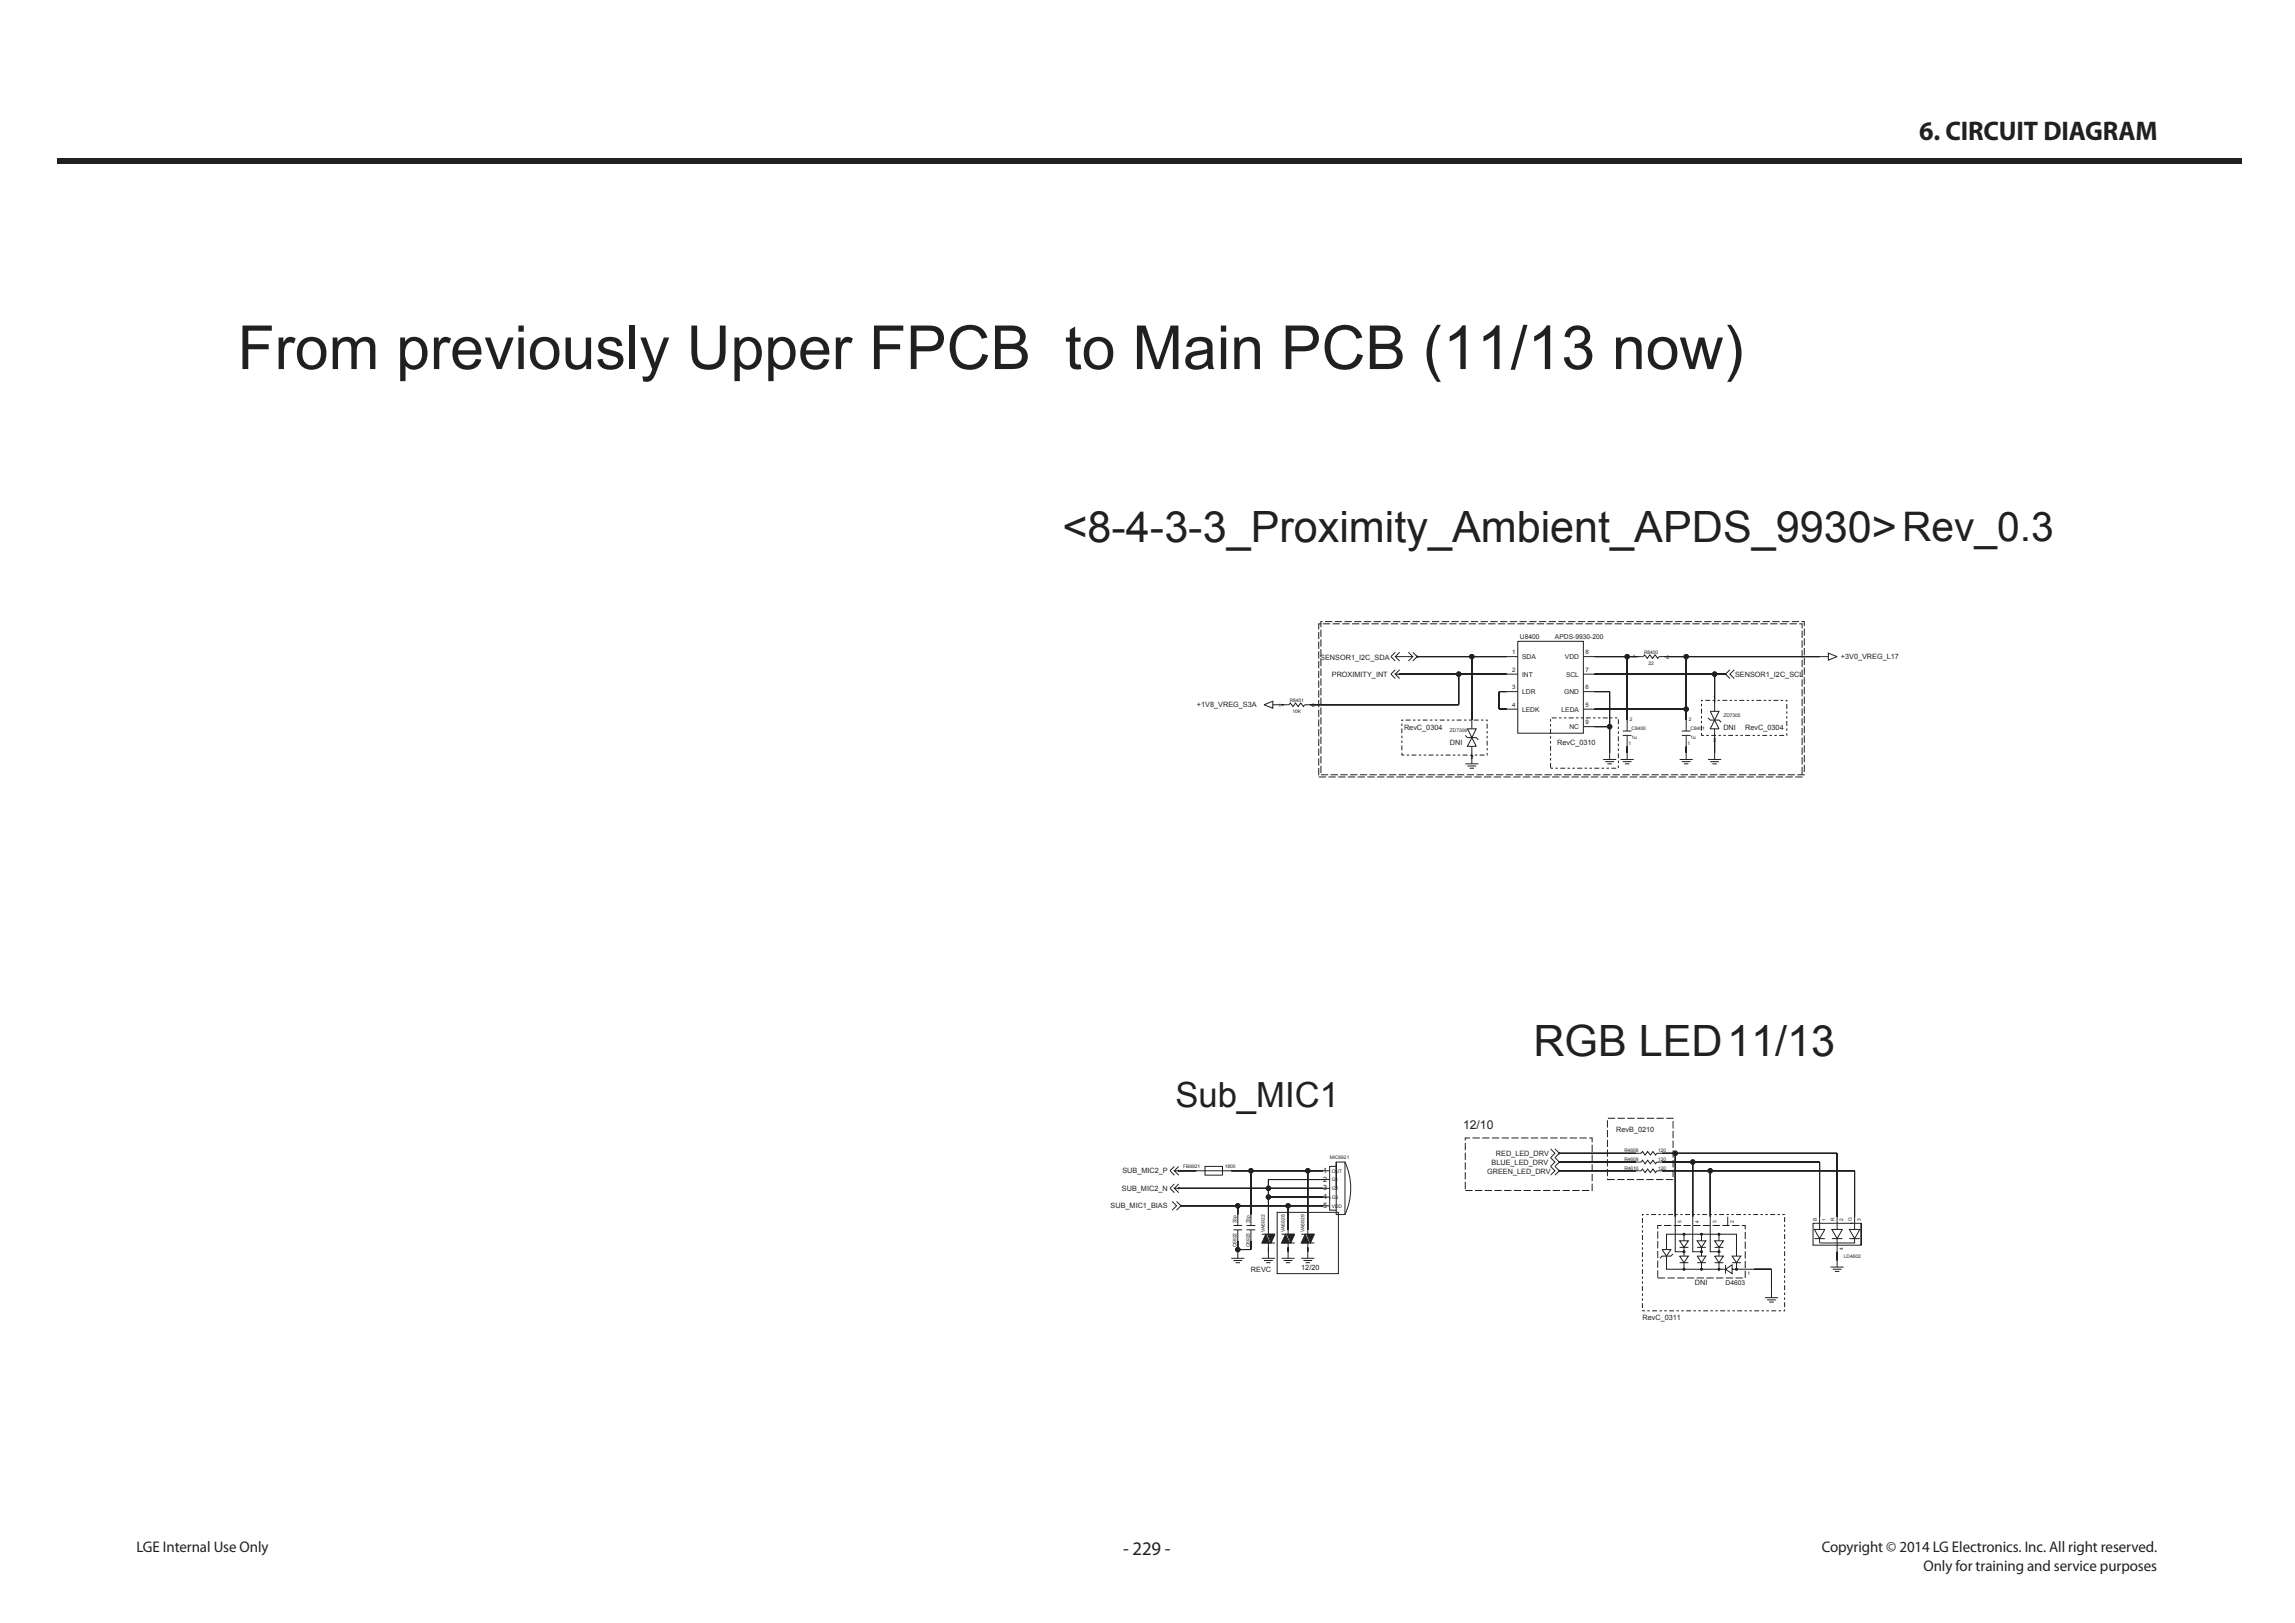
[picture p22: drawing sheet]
<svg xmlns="http://www.w3.org/2000/svg" width="420mm" height="297mm" viewBox="0 0 420 297" stroke-linecap="round" stroke-linejoin="round" font-family="sans-serif">
<defs><g id="words">
<text font-size="11.1" fill="#231f20" x="43.5" y="67.5">From previously Upper FPCB to Main PCB (11/13 now)</text>
<g font-size="7.9" fill="#231f20">
<text x="194.5" y="99.2">&lt;8-4-3-3_Proximity_Ambient_APDS_9930&gt;Rev_0.3</text>
<text x="280.7" y="193.4">RGB LED11/13</text>
</g>
<text font-size="6.3" fill="#231f20" x="215.2" y="202.6">Sub_MIC1</text>
<text font-size="4.9" fill="#231f20" x="351.4" y="25.7">6. CIRCUIT DIAGRAM</text>
<text font-size="3.5" fill="#231f20" x="205.6" y="284.6">- 229 -</text>
<g font-size="2.8" fill="#231f20">
<text x="25" y="284.1">LGE Internal Use Only</text>
<text x="333.5" y="284.1">Copyright © 2014 LG Electronics. Inc. All right reserved.</text>
<text x="352.2" y="287.5">Only for training and service purposes</text>
</g>
<text font-size="2.2" fill="#231f20" x="267.9" y="206.7">12/10</text>
<g font-size="1.3" fill="#231f20">
<text x="241.7" y="120.7">SENSOR1_I2C_SDA</text>
<text x="243.8" y="123.9">PROXIMITY_INT</text>
<text x="317.6" y="123.9">SENSOR1_I2C_SCL</text>
<text x="337" y="120.7">+3V0_VREG_L17</text>
<text x="219.1" y="129.5">+1V8_VREG_S3A</text>
<text x="257" y="133.6">RevC_0304</text>
<text x="265.5" y="136.4">DNI</text>
<text x="285.1" y="136.4">RevC_0310</text>
<text x="315.5" y="133.6">DNI</text>
<text x="319.5" y="133.6">RevC_0304</text>
<text x="295.9" y="207.2">RevB_0210</text>
<text x="205.5" y="214.8">SUB_MIC2_P</text>
<text x="242.2" y="214.7">1</text>
<text x="272.3" y="214.8">GREEN_LED_DRV</text>
<text x="273.1" y="213.2">BLUE_LED_DRV</text>
<text x="273.9" y="211.6">RED_LED_DRV</text>
<text x="203.3" y="221.2">SUB_MIC1_BIAS</text>
<text x="205.4" y="218">SUB_MIC2_N</text>
<text x="242.2" y="221.1">5</text>
<text x="242.2" y="219.5">4</text>
<text x="242.2" y="217.9">3</text>
<text x="242.2" y="216.3">2</text>
<text x="229" y="232.9">REVC</text>
<text x="238.2" y="232.5">12/20</text>
<text x="310.3" y="235.3">DNI</text>
<text x="300.7" y="241.7">RevC_0311</text>
</g>
<g font-size="1.2" fill="#231f20">
<text x="278.3" y="117">U8400</text>
<text x="284.7" y="117">APDS-9930-200</text>
<text x="278.7" y="120.6">SDA</text>
<text x="278.7" y="123.8">INT</text>
<text x="286.5" y="120.6">VDD</text>
<text x="286.7" y="123.8">SCL</text>
<text x="278.7" y="130.2">LEDK</text>
<text x="278.7" y="127">LDR</text>
<text x="285.9" y="130.2">LEDA</text>
<text x="286.4" y="127">GND</text>
<text x="287.3" y="133.4">NC</text>
<text x="315.9" y="235.1">D4603</text>
</g>
<g font-size="1.1" fill="#231f20">
<text x="276.8" y="119.8">1</text>
<text x="290.3" y="119.8">8</text>
<text x="276.8" y="123">2</text>
<text x="290.3" y="123">7</text>
<text x="276.8" y="126.2">3</text>
<text x="276.8" y="129.4">4</text>
<text x="290.3" y="129.4">5</text>
<text x="290.3" y="126.2">6</text>
<text x="290.3" y="132.6">9</text>
</g>
<g font-size=".9" fill="#231f20">
<text x="301" y="119.6">R8400</text>
<text x="298.9" y="120.5">1</text>
<text x="301.8" y="121.6">22</text>
<text x="305.1" y="120.6">2</text>
<text x="234" y="129.3">1</text>
<text x="236.1" y="128.4">R8401</text>
<text x="236.6" y="130.4">10K</text>
<text x="240.2" y="129.4">2</text>
<text x="269.2" y="131.1">1</text>
<text x="298.4" y="132">2</text>
<text x="309.2" y="132">2</text>
<text x="313.6" y="127.9">1</text>
<text x="315.5" y="131.2">ZD7305</text>
<text x="265.5" y="134">ZD7306</text>
<text x="298.1" y="136.3">1</text>
<text x="298.7" y="135.2">1u</text>
<text x="298.7" y="133.6">C8400</text>
<text x="308.9" y="136.3">1</text>
<text x="309.5" y="135.2">1u</text>
<text x="309.5" y="133.6">C8401</text>
<text x="313.7" y="135.8">2</text>
<text x="269.3" y="139">2</text>
<text x="216.6" y="213.9">FB6921</text>
<text x="224.2" y="213.9">1800</text>
<text x="243.4" y="212.1">MIC6921</text>
<text x="243.8" y="214.6">OUT</text>
<text x="297.4" y="212.5">R4609</text>
<text x="297.4" y="210.9">R4608</text>
<text x="297.4" y="214.1">R4610</text>
<text x="303.6" y="210.9">120</text>
<text x="303.6" y="214.1">120</text>
<text x="303.6" y="212.5">120</text>
<text x="243.8" y="216.2">G1</text>
<text x="243.8" y="217.8">G2</text>
<text x="243.8" y="219.4">G3</text>
<text x="243.8" y="221">VDD</text>
<text x="226.4" y="223.9" transform="rotate(-90 226.4 223.9)">33p</text>
<text x="228.8" y="223.9" transform="rotate(-90 228.8 223.9)">33p</text>
<text x="231.6" y="225.5" transform="rotate(-90 231.6 225.5)">VA6922</text>
<text x="235.2" y="225.5" transform="rotate(-90 235.2 225.5)">VA6928</text>
<text x="238.8" y="225.5" transform="rotate(-90 238.8 225.5)">VA6929</text>
<text x="307.8" y="223.9" transform="rotate(-90 307.8 223.9)">5</text>
<text x="311" y="223.9" transform="rotate(-90 311 223.9)">4</text>
<text x="314.2" y="223.9" transform="rotate(-90 314.2 223.9)">3</text>
<text x="317.4" y="223.9" transform="rotate(-90 317.4 223.9)">2</text>
<text x="332.6" y="223.5" transform="rotate(-90 332.6 223.5)">B</text>
<text x="334.2" y="223.5" transform="rotate(-90 334.2 223.5)">1</text>
<text x="335.8" y="223.5" transform="rotate(-90 335.8 223.5)">R</text>
<text x="337.4" y="223.5" transform="rotate(-90 337.4 223.5)">2</text>
<text x="339.1" y="223.5" transform="rotate(-90 339.1 223.5)">G</text>
<text x="340.7" y="223.5" transform="rotate(-90 340.7 223.5)">3</text>
<text x="226.4" y="228.3" transform="rotate(-90 226.4 228.3)">C6922</text>
<text x="228.8" y="228.3" transform="rotate(-90 228.8 228.3)">C6923</text>
<text x="319.9" y="233.4">1</text>
<text x="337.4" y="228.8" transform="rotate(-90 337.4 228.8)">4</text>
<text x="337.6" y="230.2">LD4602</text>
</g>
</g></defs>
<path d="M10.4 29h400v1h-400z" fill="#231f20"/>
<path d="M232.2 225.1v.8M232.2 227.5v.8" fill="none" stroke="#231f20" stroke-width=".18"/>
<path d="M232.1 225.9h1.3l-.7 1.6z" fill="#231f20"/>
<path d="M232.1 225.9h1.3l-.7 1.6z" fill="none" stroke="#231f20" stroke-width=".18"/>
<path d="M231.7 225.9l.8 1.6h-1.5z" fill="#231f20"/>
<g fill="none" stroke="#231f20" stroke-width=".18">
<path d="M231 225.9h2.4M231 227.5h2.4M231.7 225.9l.8 1.6h-1.5zM304.3 228.7h1.6l-.8 1.2zM305.1 229.9v2.4h3.2M306.3 229.5l-.4 .4h-1.6l-.4 .4M306.7 222.7v6.4h1.6M307.5 229.9h1.6l-.8 1.2zM307.5 231.1h1.6M307.5 228.3h1.6M308.3 225.9h-3.2v2.8M308.3 231.1v1.2h3.2"/>
<path d="M308.3 228.3l-.8-1.2h1.6l-.8 1.2v1.6M309.9 222.7v6.4h1.6M310.7 229.9h1.6l-.8 1.2zM310.7 231.1h1.6M310.7 228.3h1.6M311.5 231.1v1.2h3.2M311.5 225.9h-3.2v1.2M311.5 228.3l-.8-1.2h1.6l-.8 1.2v1.6M313.1 222.7v6.4h1.6M313.9 229.9h1.6l-.8 1.2zM313.9 231.1h1.6M313.9 228.3h1.6"/>
<path d="M314.7 227.1v-1.2h3.2v4M314.7 225.9h-3.2v1.2M314.7 231.1v1.2h1.2M314.7 228.3l-.8-1.2h1.6l-.8 1.2v1.6M315.9 231.5v1.6M316.3 222.7v1.6M317.1 231.1h1.6M317.9 232.3h3.2M317.9 231.1l-.8-1.2h1.6l-.8 1.2v1.2h-.8v.8l-1.2-.8 1.2-.8v.8"/>
</g>
<path d="M303.5 224.3h16v9.6h-16z" fill="none" stroke="#231f20" stroke-width=".18" stroke-dasharray="1.3 .4" stroke-linecap="butt"/>
<circle cx="311.5" cy="232.3" r=".16" fill="#231f20"/>
<circle cx="311.5" cy="232.3" r=".16" fill="none" stroke="#231f20" stroke-width=".18"/>
<circle cx="308.3" cy="232.3" r=".16" fill="#231f20"/>
<circle cx="308.3" cy="232.3" r=".16" fill="none" stroke="#231f20" stroke-width=".18"/>
<circle cx="314.7" cy="232.3" r=".16" fill="#231f20"/>
<circle cx="314.7" cy="232.3" r=".16" fill="none" stroke="#231f20" stroke-width=".18"/>
<circle cx="317.9" cy="232.3" r=".16" fill="#231f20"/>
<circle cx="317.9" cy="232.3" r=".16" fill="none" stroke="#231f20" stroke-width=".18"/>
<circle cx="314.7" cy="229.1" r=".16" fill="#231f20"/>
<circle cx="314.7" cy="229.1" r=".16" fill="none" stroke="#231f20" stroke-width=".18"/>
<circle cx="311.5" cy="229.1" r=".16" fill="#231f20"/>
<circle cx="311.5" cy="229.1" r=".16" fill="none" stroke="#231f20" stroke-width=".18"/>
<circle cx="308.3" cy="229.1" r=".16" fill="#231f20"/>
<circle cx="308.3" cy="229.1" r=".16" fill="none" stroke="#231f20" stroke-width=".18"/>
<circle cx="314.7" cy="225.9" r=".16" fill="#231f20"/>
<circle cx="314.7" cy="225.9" r=".16" fill="none" stroke="#231f20" stroke-width=".18"/>
<circle cx="311.5" cy="225.9" r=".16" fill="#231f20"/>
<circle cx="311.5" cy="225.9" r=".16" fill="none" stroke="#231f20" stroke-width=".18"/>
<circle cx="308.3" cy="225.9" r=".16" fill="#231f20"/>
<g fill="none" stroke="#231f20" stroke-width=".18">
<path d="M334.7 119.5l1.6 .7-1.6 .6zM231.4 129l1.6-.7v1.3zM233 129h1.6M268.3 139.8h2.4M268.3 134.6l.4 .4h1.6l.4 .4M268.7 133.4h1.6l-.8 1.6zM269.5 138.6v1.2M269.5 135l.8 1.6h-1.6zM269.5 131.8v1.6M269.5 136.6v1.6M296.7 139h2.4M297.1 139.4h1.6"/>
<path d="M297.1 133.8h1.6M297.1 134.6h1.6M297.5 139.8h.8M297.9 137.8v1.2M297.9 131.8v2M297.9 134.6v2M299.9 120.2h1l.2-.3 .5 .6 .5-.6 .4 .6 .5-.6 .5 .6 .2-.3h1M307.5 139h2.4M307.9 139.4h1.6M307.9 133.8h1.6M307.9 134.6h1.6M308.3 139.8h.8"/>
<path d="M308.7 137.8v1.2M308.7 131.8v2M308.7 134.6v2M312.7 131.4l.4 .4h1.6l.4 .4M312.7 139h2.4M313.1 139.4h1.6M313.1 130.2h1.6l-.8 1.6zM313.5 139.8h.8M313.9 131.8l.8 1.6h-1.6zM313.9 137.8v1.2M313.9 128.6v1.6M313.9 133.4v1.6"/>
<path d="M316.7 122.6l-.8 .8 .8 .8M317.5 122.6l-.8 .8 .8 .8M333.1 120.2h1.6M268.7 140.2h1.6M269.1 140.6h.8M299.5 211.1h1l.2-.3 .5 .6 .5-.6 .4 .6 .5-.6 .5 .6 .2-.3h1M299.5 212.7h1l.2-.3 .5 .6 .5-.6 .4 .6 .5-.6 .5 .6 .2-.3h1M299.5 214.3h1l.2-.3 .5 .6 .5-.6 .4 .6 .5-.6 .5 .6 .2-.3h1"/>
<circle cx="308.3" cy="225.9" r=".16"/>
</g>
<circle cx="315.9" cy="123.4" r=".08" fill="#231f20"/>
<g fill="none" stroke="#231f20" stroke-width=".18">
<path d="M255.4 119.4l-.8 .8 .8 .8M256.2 119.4l-.8 .8 .8 .8M257.8 119.4l.8 .8-.8 .8M258.6 119.4l.8 .8-.8 .8M255.4 120.2h3.2M259.4 120.2h.1"/>
<circle cx="315.9" cy="123.4" r=".08"/>
</g>
<circle cx="259.4" cy="120.2" r=".08" fill="#231f20"/>
<g fill="none" stroke="#231f20" stroke-width=".18">
<path d="M277.9 117.4h12v16.8h-12zM255.4 122.6l-.8 .8 .8 .8M256.2 123.4h-.8l.8 .8M256.2 123.4h.1M256.2 122.6l-.8 .8M275.9 120.2h2M275.9 123.4h2M275.9 126.6h2M275.9 129.8h2M289.9 120.2h2M289.9 123.4h2M289.9 126.6h2"/>
<path d="M289.9 129.8h2M289.9 133h2M293.5 139h2.4M293.9 139.4h1.6M294.3 139.8h.8M294.7 137.8v1.2"/>
<circle cx="259.4" cy="120.2" r=".08"/>
</g>
<circle cx="256.2" cy="123.4" r=".08" fill="#231f20"/>
<g fill="none" stroke="#231f20" stroke-width=".18">
<path d="M235 129h1l.2-.3 .5 .6 .5-.6 .5 .6 .4-.6 .5 .6 .3-.3h.9M283.9 210.3l.8 .8-.8 .8M284.7 210.3l.8 .8-.8 .8M332.2 225h1.9l-1 1.7zM332.2 226.7h1.9M333.1 222.7v2.4M333.1 226.7v.8h6.4v-.8M335.1 231.9h2.4M335.4 225h1.9l-1 1.7zM335.4 226.7h1.9M335.5 232.3h1.6M335.9 232.7h.8"/>
<path d="M336.3 230.7v1.2M336.3 222.7v2.4M336.3 226.7v2.4M338.6 225h1.9l-1 1.7zM338.6 226.7h1.9M338.7 223.9h.4M339.5 222.7v2.4M340.7 223.9h-8.8v4h8.8v-4v4"/>
<circle cx="256.2" cy="123.4" r=".08"/>
</g>
<circle cx="285.5" cy="211.1" r=".08" fill="#231f20"/>
<g fill="none" stroke="#231f20" stroke-width=".18">
<path d="M283.9 211.9l.8 .8-.8 .8M284.7 211.9l.8 .8-.8 .8"/>
<circle cx="285.5" cy="211.1" r=".08"/>
</g>
<circle cx="285.5" cy="212.7" r=".08" fill="#231f20"/>
<g fill="none" stroke="#231f20" stroke-width=".18">
<path d="M283.9 213.5l.8 .8-.8 .8M284.7 213.5l.8 .8-.8 .8"/>
<circle cx="285.5" cy="212.7" r=".08"/>
</g>
<circle cx="285.5" cy="214.3" r=".08" fill="#231f20"/>
<g fill="none" stroke="#231f20" stroke-width=".18">
<path d="M214.6 219.9l.8 .8-.8 .8M215.4 219.9l.8 .8-.8 .8M219 214.3h6.4M220.6 213.5h3.2v1.6h-3.2zM242.2 214.3h1.2M242.2 215.9h1.2M242.2 217.5h1.2M242.2 219.1h1.2v.4M244.6 213.5h-1.2v8h1.2M244.6 212.7v4.8v-4.8h1.6v9.6h-1.6v-4.8M246.2 212.6a11.5 11.5 0 0 1 0 9.7M225.4 230.3h2.4"/>
<path d="M225.8 230.7h1.6M226.2 231.1h.8M226.6 229.1v1.2M228.2 224.3h1.6M228.2 225.1h1.6M229 222.3v2M229 225.1v2M231 230.3h2.4M231.4 230.7h1.6M231.8 231.1h.8M232.2 229.1v1.2M242.2 220.7h1.2"/>
<path d="M323.1 237.5h2.4M323.5 237.9h1.6M323.9 238.3h.8M324.3 236.3v1.2"/>
<circle cx="285.5" cy="214.3" r=".08"/>
</g>
<circle cx="216.2" cy="220.7" r=".08" fill="#231f20"/>
<g fill="none" stroke="#231f20" stroke-width=".18">
<path d="M215 213.5l-.8 .8 .8 .8M215.8 214.3h-.8l.8 .8M215.8 214.3h.1M215.8 213.5l-.8 .8"/>
<circle cx="216.2" cy="220.7" r=".08"/>
</g>
<circle cx="215.8" cy="214.3" r=".08" fill="#231f20"/>
<g fill="none" stroke="#231f20" stroke-width=".18">
<path d="M215 216.7l-.8 .8 .8 .8M215.8 217.5h-.8l.8 .8M215.8 217.5h.1M215.8 216.7l-.8 .8"/>
<circle cx="215.8" cy="214.3" r=".08"/>
</g>
<circle cx="215.8" cy="217.5" r=".08" fill="#231f20"/>
<g fill="none" stroke="#231f20" stroke-width=".18">
<path d="M225.8 224.3h1.6M225.8 225.1h1.6M226.6 222.3v2M226.6 225.1v2M238.2 230.3h2.4M238.6 230.7h1.6M239 231.1h.8M239.4 229.1v1.2M239.4 225.1v.8M239.4 227.5v.8"/>
<circle cx="215.8" cy="217.5" r=".08"/>
</g>
<path d="M239.3 225.9h1.3l-.7 1.6z" fill="#231f20"/>
<path d="M239.3 225.9h1.3l-.7 1.6z" fill="none" stroke="#231f20" stroke-width=".18"/>
<path d="M238.9 225.9l.8 1.6h-1.5z" fill="#231f20"/>
<path d="M234.6 230.3h2.4M235 230.7h1.6M235.4 231.1h.8M235.8 229.1v1.2M235.8 225.1v.8M235.8 227.5v.8M238.2 225.9h2.4M238.2 227.5h2.4M238.9 225.9l.8 1.6h-1.5z" fill="none" stroke="#231f20" stroke-width=".18"/>
<path d="M235.7 225.9h1.3l-.7 1.6z" fill="#231f20"/>
<path d="M235.7 225.9h1.3l-.7 1.6z" fill="none" stroke="#231f20" stroke-width=".18"/>
<path d="M235.3 225.9l.8 1.6h-1.5z" fill="#231f20"/>
<path d="M234.6 225.9h2.4M234.6 227.5h2.4M235.3 225.9l.8 1.6h-1.5z" fill="none" stroke="#231f20" stroke-width=".18"/>
<path d="M297.9 136.6v1.2z" fill="#231f20"/>
<path d="M291.9 133h2.8zM291.9 126.6h2.8zM294.7 126.6v11.2v-4.8M294.7 126.6v6.4M297.9 136.6v1.2" fill="none" stroke="#231f20" stroke-width=".18"/>
<circle cx="294.7" cy="133" r=".4" fill="#231f20"/>
<circle cx="294.7" cy="133" r=".4" fill="none" stroke="#231f20" stroke-width=".18"/>
<path d="M308.7 136.6v1.2z" fill="#231f20"/>
<path d="M308.7 136.6v1.2" fill="none" stroke="#231f20" stroke-width=".18"/>
<path d="M239.4 228.3v.8z" fill="#231f20"/>
<path d="M239.4 228.3v.8" fill="none" stroke="#231f20" stroke-width=".18"/>
<path d="M235.8 228.3v.8z" fill="#231f20"/>
<path d="M235.8 228.3v.8M321.1 232.3h3.2zM324.3 232.3v4z" fill="none" stroke="#231f20" stroke-width=".18"/>
<path d="M336.3 229.1v1.6z" fill="#231f20"/>
<path d="M336.3 229.1v1.6" fill="none" stroke="#231f20" stroke-width=".18"/>
<path d="M226.6 228.7v.4z" fill="#231f20"/>
<path d="M226.6 228.7v.4" fill="none" stroke="#231f20" stroke-width=".18"/>
<path d="M229 227.1v1.6z" fill="#231f20"/>
<path d="M226.6 228.7h2.4zM229 227.1v1.6" fill="none" stroke="#231f20" stroke-width=".18"/>
<path d="M226.6 227.1v1.6z" fill="#231f20"/>
<path d="M226.6 227.1v1.6" fill="none" stroke="#231f20" stroke-width=".18"/>
<circle cx="226.6" cy="228.7" r=".4" fill="#231f20"/>
<circle cx="226.6" cy="228.7" r=".4" fill="none" stroke="#231f20" stroke-width=".18"/>
<path d="M232.2 228.3v.8z" fill="#231f20"/>
<path d="M313.9 135v2.8zM232.2 228.3v.8" fill="none" stroke="#231f20" stroke-width=".18"/>
<path d="M269.5 138.2v.4z" fill="#231f20"/>
<path d="M269.5 138.2v.4M291.9 123.4h24zM313.9 123.4v5.2z" fill="none" stroke="#231f20" stroke-width=".18"/>
<circle cx="313.9" cy="123.4" r=".4" fill="#231f20"/>
<g fill="none" stroke="#231f20" stroke-width=".18">
<path d="M259.4 120.2h16.5zM269.5 120.2v11.6z"/>
<circle cx="313.9" cy="123.4" r=".4"/>
</g>
<circle cx="269.5" cy="120.2" r=".4" fill="#231f20"/>
<circle cx="269.5" cy="120.2" r=".4" fill="none" stroke="#231f20" stroke-width=".18"/>
<path d="M234.6 129h.4z" fill="#231f20"/>
<path d="M234.6 129h.4M291.9 129.8h16.8zM304.7 120.2h28.4zM308.7 120.2v9.6M308.7 120.2v11.6v-2" fill="none" stroke="#231f20" stroke-width=".18"/>
<circle cx="308.7" cy="120.2" r=".4" fill="#231f20"/>
<circle cx="308.7" cy="120.2" r=".4" fill="none" stroke="#231f20" stroke-width=".18"/>
<circle cx="308.7" cy="129.8" r=".4" fill="#231f20"/>
<g fill="none" stroke="#231f20" stroke-width=".18">
<path d="M239.8 129h27.3zM256.2 123.4h19.7zM267.1 123.4v5.6M215.8 214.3h3.2zM285.5 214.3h14zM285.5 212.7h14zM285.5 211.1h14z"/>
<circle cx="308.7" cy="129.8" r=".4"/>
</g>
<circle cx="267.1" cy="123.4" r=".4" fill="#231f20"/>
<g fill="none" stroke="#231f20" stroke-width=".18">
<path d="M291.9 120.2h8zM297.9 120.2v11.6z"/>
<circle cx="267.1" cy="123.4" r=".4"/>
</g>
<circle cx="297.9" cy="120.2" r=".4" fill="#231f20"/>
<circle cx="297.9" cy="120.2" r=".4" fill="none" stroke="#231f20" stroke-width=".18"/>
<path d="M274.5 129.8h1.4z" fill="#231f20"/>
<path d="M274.5 129.8h1.4M274.5 126.6v3.2z" fill="none" stroke="#231f20" stroke-width=".18"/>
<path d="M274.5 126.6h1.4z" fill="#231f20"/>
<path d="M274.5 126.6h1.4M313.1 214.3h-8.8h35.2M313.1 214.3v8.4zM313.1 214.3h26.4M339.5 214.3v8.4z" fill="none" stroke="#231f20" stroke-width=".18"/>
<circle cx="313.1" cy="214.3" r=".4" fill="#231f20"/>
<g fill="none" stroke="#231f20" stroke-width=".18">
<path d="M306.7 211.1h29.6M306.7 211.1h-2.4h32M306.7 211.1v11.6zM336.3 211.1v11.6z"/>
<circle cx="313.1" cy="214.3" r=".4"/>
</g>
<circle cx="306.7" cy="211.1" r=".4" fill="#231f20"/>
<g fill="none" stroke="#231f20" stroke-width=".18">
<path d="M309.9 212.7h-5.6h28.8M309.9 212.7v10zM309.9 212.7h23.2M333.1 212.7v10z"/>
<circle cx="306.7" cy="211.1" r=".4"/>
</g>
<circle cx="309.9" cy="212.7" r=".4" fill="#231f20"/>
<g fill="none" stroke="#231f20" stroke-width=".18">
<path d="M232.2 219.1v6zM232.2 219.1h10z"/>
<circle cx="309.9" cy="212.7" r=".4"/>
</g>
<path d="M232.2 217.5v1.6z" fill="#231f20"/>
<path d="M215.8 217.5h16.4zM232.2 217.5v1.6M232.2 215.9h10z" fill="none" stroke="#231f20" stroke-width=".18"/>
<path d="M232.2 215.9v1.6z" fill="#231f20"/>
<path d="M232.2 215.9v1.6M232.2 217.5h10z" fill="none" stroke="#231f20" stroke-width=".18"/>
<circle cx="232.2" cy="219.1" r=".4" fill="#231f20"/>
<circle cx="232.2" cy="219.1" r=".4" fill="none" stroke="#231f20" stroke-width=".18"/>
<circle cx="232.2" cy="217.5" r=".4" fill="#231f20"/>
<g fill="none" stroke="#231f20" stroke-width=".18">
<path d="M229 214.3h10.4M229 214.3v8zM229 214.3h-3.6h16.8h-2.8M239.4 214.3v10.8z"/>
<circle cx="232.2" cy="217.5" r=".4"/>
</g>
<circle cx="229" cy="214.3" r=".4" fill="#231f20"/>
<circle cx="229" cy="214.3" r=".4" fill="none" stroke="#231f20" stroke-width=".18"/>
<circle cx="239.4" cy="214.3" r=".4" fill="#231f20"/>
<circle cx="239.4" cy="214.3" r=".4" fill="none" stroke="#231f20" stroke-width=".18"/>
<path d="M226.6 220.7v1.6z" fill="#231f20"/>
<path d="M226.6 220.7v1.6M226.6 220.7h-10.4h26h-6.4M226.6 220.7h9.2M235.8 220.7v4.4z" fill="none" stroke="#231f20" stroke-width=".18"/>
<circle cx="226.6" cy="220.7" r=".4" fill="#231f20"/>
<circle cx="226.6" cy="220.7" r=".4" fill="none" stroke="#231f20" stroke-width=".18"/>
<circle cx="235.8" cy="220.7" r=".4" fill="#231f20"/>
<g fill="none" stroke="#231f20" stroke-width=".18">
<path d="M233.8 221.9h11.2v11.2h-11.2z"/>
<circle cx="235.8" cy="220.7" r=".4"/>
</g>
<path d="M256.6 131.8h15.7v6.4h-15.7zM283.9 131.4h12.4v9.2h-12.4zM311.5 128.2h15.6v6.4h-15.6zM300.7 222.3h26v17.6h-26z" fill="none" stroke="#231f20" stroke-width=".18" stroke-dasharray=".4 .4 .4 .4 .9 .4" stroke-linecap="butt"/>
<path d="M241.4 114.2h88.5v28h-88.5zM241.8 113.8h88.5v28h-88.5zM268.3 208.3h23.2v9.6h-23.2zM294.3 204.7h12v11.2h-12z" fill="none" stroke="#231f20" stroke-width=".18" stroke-dasharray="1.3 .4" stroke-linecap="butt"/>
<use href="#words"/>
</svg>
